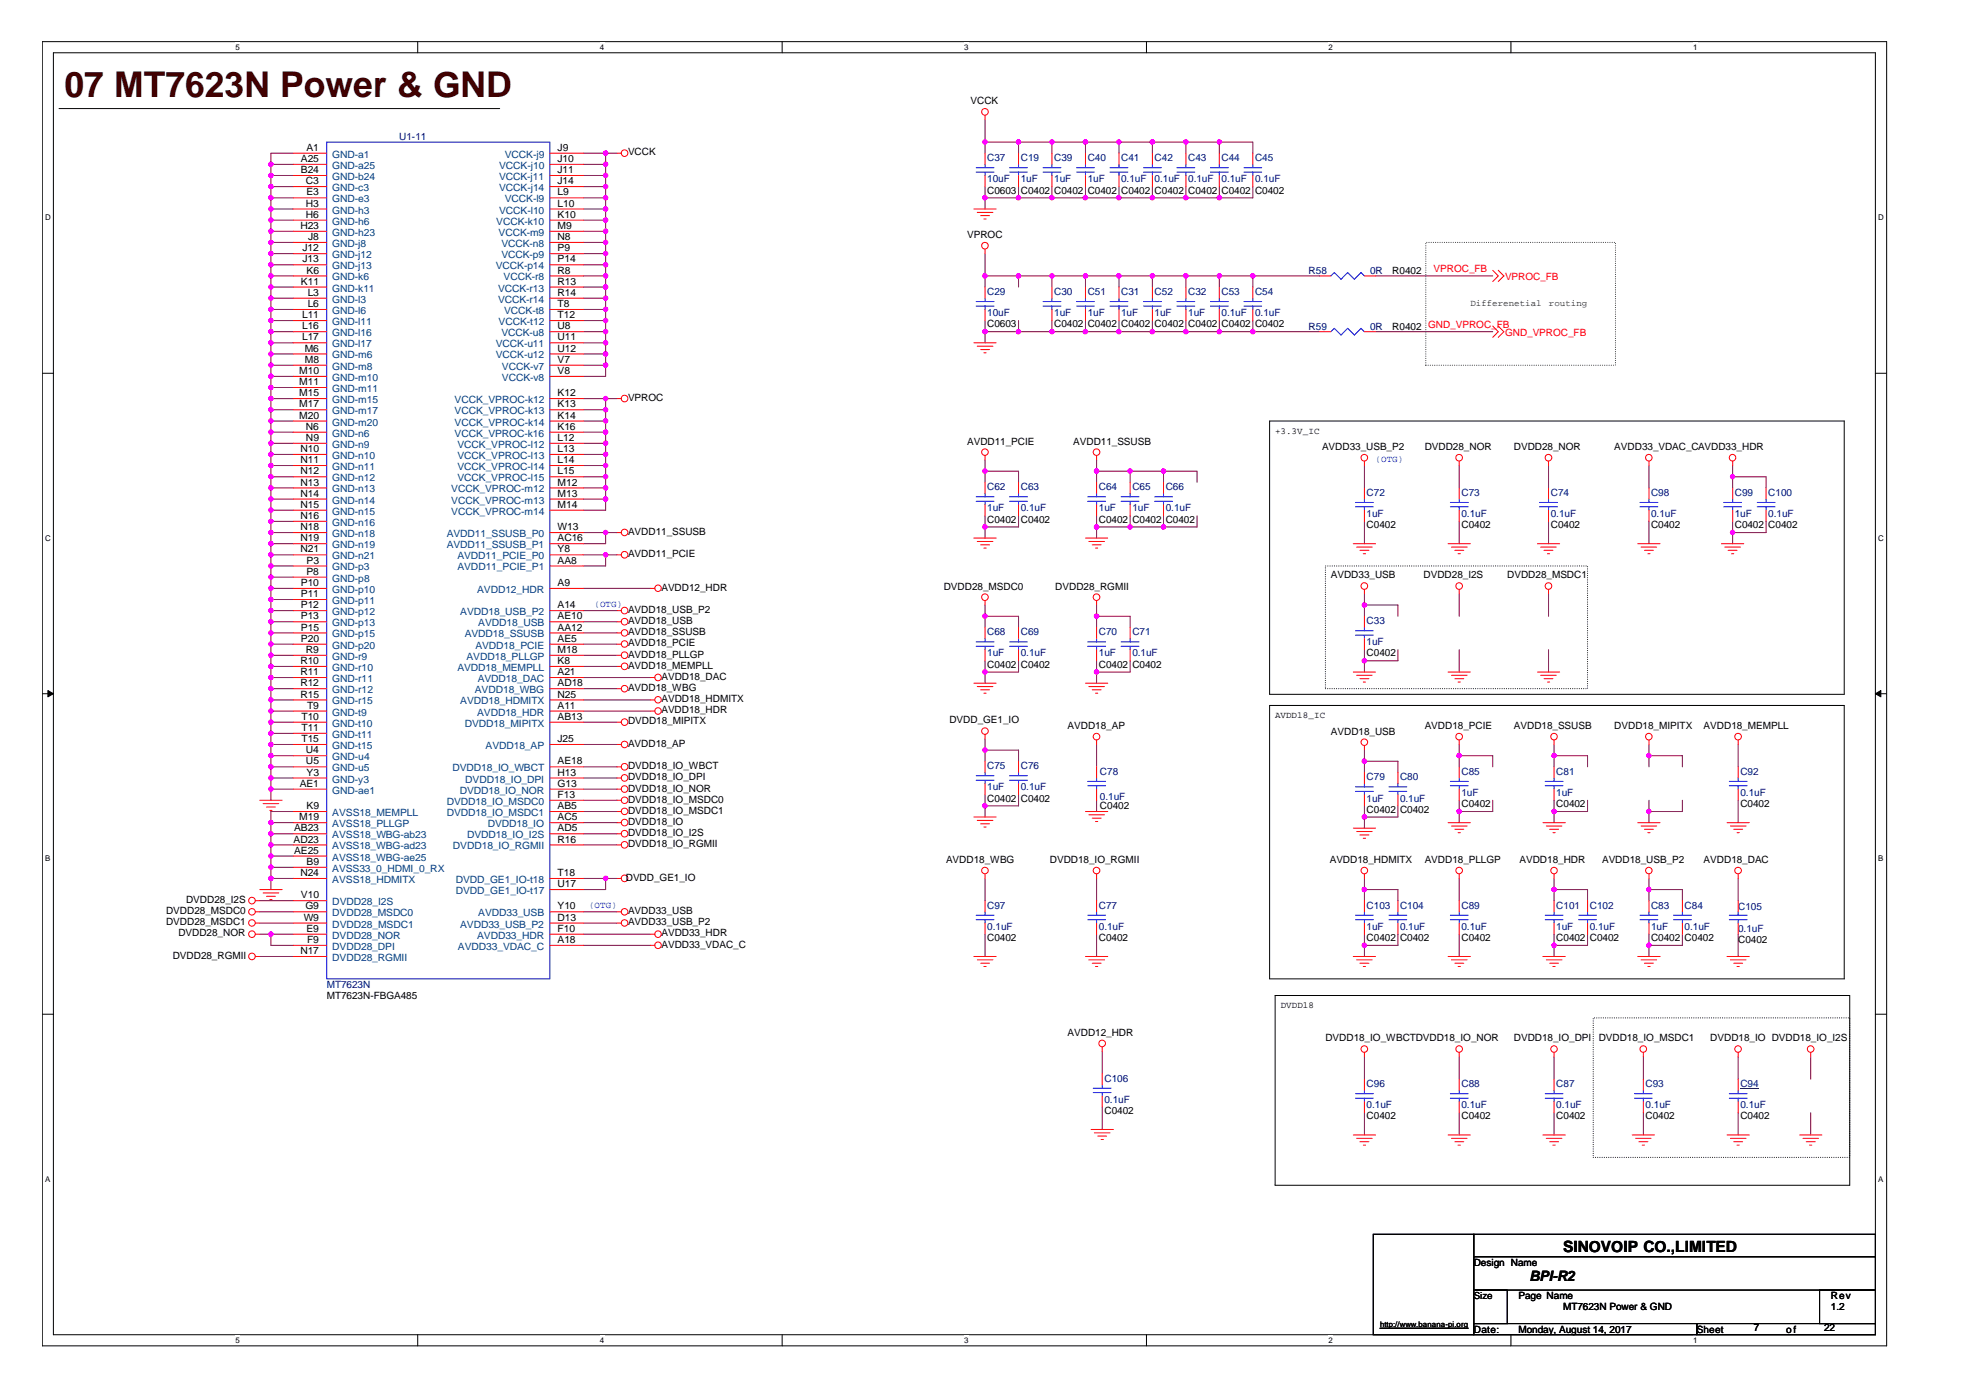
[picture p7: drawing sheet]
<svg xmlns="http://www.w3.org/2000/svg" width="297mm" height="210mm" viewBox="0 0 297 210" stroke-linecap="round" stroke-linejoin="round" font-family="sans-serif">
<defs><g id="words">
<text font-size="5.3" fill="#400000" x="9.7" y="14.6">07 MT7623N Power &amp; GND</text>
<text font-size="2.3" x="234.8" y="188.1">SINOVOIP CO.,LIMITED</text>
<text font-size="2.2" x="229.8" y="192.5">BPI-R2</text>
<g font-size="1.5">
<text x="145.8" y="15.7">VCCK</text>
<text x="46.1" y="22.7">A1</text>
<text x="83.8" y="22.7">J9</text>
<text x="94.4" y="23.4">VCCK</text>
<text x="45.2" y="26">B24</text>
<text x="45.2" y="24.3">A25</text>
<text x="46" y="27.7">C3</text>
<text x="46.1" y="29.4">E3</text>
<text x="83.8" y="24.3">J10</text>
<text x="83.8" y="27.7">J14</text>
<text x="83.8" y="29.4">L9</text>
<text x="83.8" y="26">J11</text>
<text x="148.3" y="29.1">C0603 C0402 C0402 C0402 C0402 C0402 C0402 C0402 C0402</text>
<text x="45.1" y="34.4">H23</text>
<text x="46" y="31">H3</text>
<text x="46" y="32.7">H6</text>
<text x="83.8" y="34.4">M9</text>
<text x="83.8" y="31">L10</text>
<text x="83.8" y="32.7">K10</text>
<text x="145.3" y="35.8">VPROC</text>
<text x="45.5" y="37.8">J12</text>
<text x="45.5" y="39.4">J13</text>
<text x="46.1" y="41.1">K6</text>
<text x="46.3" y="36.1">J8</text>
<text x="83.8" y="37.8">P9</text>
<text x="83.8" y="39.4">P14</text>
<text x="83.8" y="36.1">N8</text>
<text x="83.8" y="41.1">R8</text>
<text x="209.2" y="41.1">R0402</text>
<text x="45.2" y="42.8">K11</text>
<text x="45.4" y="47.8">L11</text>
<text x="46.2" y="44.4">L3</text>
<text x="46.2" y="46.1">L6</text>
<text x="83.8" y="44.4">R14</text>
<text x="83.8" y="42.8">R13</text>
<text x="83.8" y="46.1">T8</text>
<text x="83.8" y="47.8">T12</text>
<text x="45.4" y="49.5">L16</text>
<text x="45.4" y="51.2">L17</text>
<text x="45.8" y="52.8">M6</text>
<text x="83.8" y="49.5">U8</text>
<text x="83.8" y="51.2">U11</text>
<text x="83.8" y="52.8">U12</text>
<text x="148.3" y="49.2">C0603</text>
<text x="158.4" y="49.2">C0402 C0402 C0402 C0402 C0402 C0402 C0402</text>
<text x="209.2" y="49.5">R0402</text>
<text x="45" y="59.5">M15</text>
<text x="45" y="56.2">M10</text>
<text x="45" y="57.9">M11</text>
<text x="45.8" y="54.5">M8</text>
<text x="83.8" y="56.2">V8</text>
<text x="83.8" y="59.5">K12</text>
<text x="83.8" y="54.5">V7</text>
<text x="45" y="61.2">M17</text>
<text x="45" y="62.9">M20</text>
<text x="46" y="64.6">N6</text>
<text x="83.8" y="64.6">K16</text>
<text x="83.8" y="61.2">K13</text>
<text x="83.8" y="62.9">K14</text>
<text x="94.4" y="60.3">VPROC</text>
<text x="45.1" y="69.6">N11</text>
<text x="45.1" y="71.3">N12</text>
<text x="45.1" y="67.9">N10</text>
<text x="46" y="66.2">N9</text>
<text x="83.8" y="71.3">L15</text>
<text x="83.8" y="66.2">L12</text>
<text x="83.8" y="67.9">L13</text>
<text x="83.8" y="69.6">L14</text>
<text x="145.3" y="66.8">AVDD11_PCIE</text>
<text x="161.2" y="66.8">AVDD11_SSUSB</text>
<text x="198.6" y="67.6">AVDD33_USB_P2</text>
<text x="214.1" y="67.6">DVDD28_NOR</text>
<text x="227.5" y="67.6">DVDD28_NOR</text>
<text x="242.5" y="67.6">AVDD33_VDAC_CAVDD33_HDR</text>
<text x="45.1" y="73">N13</text>
<text x="45.1" y="74.6">N14</text>
<text x="45.1" y="76.3">N15</text>
<text x="45.1" y="78">N16</text>
<text x="83.8" y="73">M12</text>
<text x="83.8" y="74.6">M13</text>
<text x="83.8" y="76.3">M14</text>
<text x="45.1" y="79.7">N18</text>
<text x="45.1" y="81.3">N19</text>
<text x="45.1" y="83">N21</text>
<text x="83.8" y="79.7">W13</text>
<text x="83.8" y="81.3">AC16</text>
<text x="83.8" y="83">Y8</text>
<text x="94.4" y="83.7">AVDD11_PCIE</text>
<text x="94.4" y="80.4">AVDD11_SSUSB</text>
<text x="148.3" y="78.5">C0402 C0402</text>
<text x="165.1" y="78.5">C0402 C0402 C0402</text>
<text x="205.3" y="79.4">C0402</text>
<text x="219.6" y="79.4">C0402</text>
<text x="233" y="79.4">C0402</text>
<text x="248.1" y="79.4">C0402</text>
<text x="260.6" y="79.4">C0402 C0402</text>
<text x="45.2" y="88">P10</text>
<text x="45.2" y="89.7">P11</text>
<text x="46.1" y="84.7">P3</text>
<text x="46.1" y="86.4">P8</text>
<text x="83.8" y="88">A9</text>
<text x="83.8" y="84.7">AA8</text>
<text x="99.4" y="88.7">AVDD12_HDR</text>
<text x="141.8" y="88.6">DVDD28_MSDC0</text>
<text x="158.6" y="88.6">DVDD28_RGMII</text>
<text x="200" y="86.9">AVDD33_USB</text>
<text x="213.9" y="86.9">DVDD28_I2S</text>
<text x="226.5" y="86.9">DVDD28_MSDC1</text>
<text x="45.2" y="94.7">P15</text>
<text x="45.2" y="91.4">P12</text>
<text x="45.2" y="93.1">P13</text>
<text x="83.8" y="91.4">A14</text>
<text x="83.8" y="93.1">AE10</text>
<text x="83.8" y="94.7">AA12</text>
<text x="94.4" y="95.5">AVDD18_SSUSB</text>
<text x="94.4" y="93.8">AVDD18_USB</text>
<text x="94.4" y="92.1">AVDD18_USB_P2</text>
<text x="45.1" y="99.8">R10</text>
<text x="45.1" y="101.4">R11</text>
<text x="45.2" y="96.4">P20</text>
<text x="46" y="98.1">R9</text>
<text x="83.8" y="101.4">A21</text>
<text x="83.8" y="99.8">K8</text>
<text x="83.8" y="98.1">M18</text>
<text x="83.8" y="96.4">AE5</text>
<text x="94.4" y="98.8">AVDD18_PLLGP</text>
<text x="94.4" y="97.1">AVDD18_PCIE</text>
<text x="94.4" y="100.5">AVDD18_MEMPLL</text>
<text x="148.3" y="100.3">C0402 C0402</text>
<text x="165.1" y="100.3">C0402 C0402</text>
<text x="205.3" y="98.6">C0402</text>
<text x="45.1" y="104.8">R15</text>
<text x="45.1" y="103.1">R12</text>
<text x="46.1" y="106.5">T9</text>
<text x="83.8" y="106.5">A11</text>
<text x="83.8" y="104.8">N25</text>
<text x="83.8" y="103.1">AD18</text>
<text x="94.4" y="103.8">AVDD18_WBG</text>
<text x="99.4" y="102.2">AVDD18_DAC</text>
<text x="99.4" y="105.5">AVDD18_HDMITX</text>
<text x="99.4" y="107.2">AVDD18_HDR</text>
<text x="45.3" y="108.2">T10</text>
<text x="45.3" y="109.8">T11</text>
<text x="45.3" y="111.5">T15</text>
<text x="46" y="113.2">U4</text>
<text x="83.8" y="111.5">J25</text>
<text x="83.8" y="108.2">AB13</text>
<text x="94.4" y="108.9">DVDD18_MIPITX</text>
<text x="94.4" y="112.2">AVDD18_AP</text>
<text x="142.6" y="108.7">DVDD_GE1_IO</text>
<text x="160.4" y="109.5">AVDD18_AP</text>
<text x="200" y="110.4">AVDD18_USB</text>
<text x="214.1" y="109.5">AVDD18_PCIE</text>
<text x="227.5" y="109.5">AVDD18_SSUSB</text>
<text x="242.5" y="109.5">DVDD18_MIPITX</text>
<text x="256" y="109.5">AVDD18_MEMPLL</text>
<text x="45" y="118.2">AE1</text>
<text x="46" y="114.9">U5</text>
<text x="46.1" y="116.5">Y3</text>
<text x="83.8" y="119.9">F13</text>
<text x="83.8" y="116.5">H13</text>
<text x="83.8" y="114.9">AE18</text>
<text x="83.8" y="118.2">G13</text>
<text x="94.4" y="117.2">DVDD18_IO_DPI</text>
<text x="94.4" y="118.9">DVDD18_IO_NOR</text>
<text x="94.4" y="115.6">DVDD18_IO_WBCT</text>
<text x="44.2" y="124.9">AB23</text>
<text x="45" y="123.2">M19</text>
<text x="46.1" y="121.6">K9</text>
<text x="83.8" y="124.9">AD5</text>
<text x="83.8" y="121.6">AB5</text>
<text x="83.8" y="123.2">AC5</text>
<text x="94.4" y="122.3">DVDD18_IO_MSDC1</text>
<text x="94.4" y="123.9">DVDD18_IO</text>
<text x="94.4" y="125.6">DVDD18_IO_I2S</text>
<text x="94.4" y="120.6">DVDD18_IO_MSDC0</text>
<text x="148.3" y="120.4">C0402 C0402</text>
<text x="165.3" y="121.6">C0402</text>
<text x="205.3" y="122.1">C0402 C0402</text>
<text x="219.6" y="121.3">C0402</text>
<text x="233.8" y="121.3">C0402</text>
<text x="261.5" y="121.3">C0402</text>
<text x="44.1" y="126.6">AD23</text>
<text x="44.2" y="128.3">AE25</text>
<text x="45.1" y="131.6">N24</text>
<text x="46.1" y="130">B9</text>
<text x="83.8" y="126.6">R16</text>
<text x="83.8" y="131.6">T18</text>
<text x="94.4" y="127.3">DVDD18_IO_RGMII</text>
<text x="142.1" y="129.7">AVDD18_WBG</text>
<text x="157.7" y="129.7">DVDD18_IO_RGMII</text>
<text x="199.8" y="129.7">AVDD18_HDMITX</text>
<text x="214.1" y="129.7">AVDD18_PLLGP</text>
<text x="228.3" y="129.7">AVDD18_HDR</text>
<text x="240.7" y="129.7">AVDD18_USB_P2</text>
<text x="256" y="129.7">AVDD18_DAC</text>
<text x="25" y="137.4">DVDD28_MSDC0</text>
<text x="28" y="135.7">DVDD28_I2S</text>
<text x="45.2" y="135">V10</text>
<text x="45.9" y="136.6">G9</text>
<text x="83.8" y="136.6">Y10</text>
<text x="83.8" y="133.3">U17</text>
<text x="94" y="132.3">DVDD_GE1_IO</text>
<text x="94.4" y="137.4">AVDD33_USB</text>
<text x="25" y="139">DVDD28_MSDC1</text>
<text x="26.8" y="140.7">DVDD28_NOR</text>
<text x="45.1" y="143.4">N17</text>
<text x="45.6" y="138.3">W9</text>
<text x="46.1" y="140">E9</text>
<text x="46.1" y="141.7">F9</text>
<text x="83.8" y="141.7">A18</text>
<text x="83.8" y="140">F10</text>
<text x="83.8" y="138.3">D13</text>
<text x="94.4" y="139">AVDD33_USB_P2</text>
<text x="99.4" y="140.7">AVDD33_HDR</text>
<text x="99.4" y="142.4">AVDD33_VDAC_C</text>
<text x="148.3" y="141.4">C0402</text>
<text x="165.1" y="141.4">C0402</text>
<text x="205.3" y="141.4">C0402 C0402</text>
<text x="219.6" y="141.4">C0402</text>
<text x="233.8" y="141.4">C0402 C0402</text>
<text x="248.1" y="141.4">C0402 C0402</text>
<text x="261.2" y="141.7">C0402</text>
<text x="26" y="144.1">DVDD28_RGMII</text>
<text x="49.1" y="150.1">MT7623N-FBGA485</text>
<text x="160.4" y="155.6">AVDD12_HDR</text>
<text x="199.1" y="156.5">DVDD18_IO_WBCTDVDD18_IO_NOR</text>
<text x="227.5" y="156.5">DVDD18_IO_DPI</text>
<text x="240.2" y="156.5">DVDD18_IO_MSDC1</text>
<text x="257" y="156.5">DVDD18_IO DVDD18_IO_I2S</text>
<text x="165.9" y="167.4">C0402</text>
<text x="205.3" y="168.2">C0402</text>
<text x="219.6" y="168.2">C0402</text>
<text x="233.8" y="168.2">C0402</text>
<text x="247.2" y="168.2">C0402</text>
<text x="261.5" y="168.2">C0402</text>
<text x="221.4" y="190.2">Design Name</text>
<text x="221.4" y="195.1">Size</text>
<text x="228.1" y="195.2">Page Name</text>
<text x="234.8" y="196.9">MT7623N Power &amp; GND</text>
<text x="275.1" y="195.2">Rev</text>
<text x="275.1" y="196.9">1.2</text>
<text x="221.4" y="200.2">Date:</text>
<text x="228.1" y="200.2">Monday, August 14, 2017</text>
<text x="255" y="200.2">Sheet</text>
<text x="263.5" y="200.1">7</text>
<text x="268.4" y="200.2">of</text>
<text x="274.1" y="200.1">22</text>
</g>
<g font-size="1.5" fill="#004080">
<text x="49.9" y="23.7">GND-a1</text>
<text x="75.8" y="23.7">VCCK-j9</text>
<text x="49.9" y="27">GND-b24</text>
<text x="49.9" y="28.7">GND-c3</text>
<text x="49.9" y="25.4">GND-a25</text>
<text x="75" y="25.4">VCCK-j10</text>
<text x="75" y="28.7">VCCK-j14</text>
<text x="75" y="27">VCCK-j11</text>
<text x="49.9" y="32.1">GND-h3</text>
<text x="49.9" y="33.8">GND-h6</text>
<text x="49.9" y="35.4">GND-h23</text>
<text x="49.9" y="30.4">GND-e3</text>
<text x="74.6" y="33.8">VCCK-k10</text>
<text x="74.9" y="35.4">VCCK-m9</text>
<text x="75" y="32.1">VCCK-l10</text>
<text x="75.8" y="30.4">VCCK-l9</text>
<text x="49.9" y="37.1">GND-j8</text>
<text x="49.9" y="38.8">GND-j12</text>
<text x="49.9" y="40.5">GND-j13</text>
<text x="74.5" y="40.5">VCCK-p14</text>
<text x="75.3" y="38.8">VCCK-p9</text>
<text x="75.3" y="37.1">VCCK-n8</text>
<text x="49.9" y="45.5">GND-l3</text>
<text x="49.9" y="43.8">GND-k11</text>
<text x="49.9" y="47.2">GND-l6</text>
<text x="49.9" y="42.1">GND-k6</text>
<text x="74.8" y="45.5">VCCK-r14</text>
<text x="74.8" y="43.8">VCCK-r13</text>
<text x="75.7" y="42.1">VCCK-r8</text>
<text x="75.8" y="47.2">VCCK-t8</text>
<text x="49.9" y="50.5">GND-l16</text>
<text x="49.9" y="48.8">GND-l11</text>
<text x="49.9" y="52.2">GND-l17</text>
<text x="49.9" y="53.9">GND-m6</text>
<text x="74.5" y="52.2">VCCK-u11</text>
<text x="74.5" y="53.9">VCCK-u12</text>
<text x="74.9" y="48.8">VCCK-t12</text>
<text x="75.3" y="50.5">VCCK-u8</text>
<text x="49.9" y="55.6">GND-m8</text>
<text x="49.9" y="57.2">GND-m10</text>
<text x="49.9" y="58.9">GND-m11</text>
<text x="75.4" y="57.2">VCCK-v8</text>
<text x="75.4" y="55.6">VCCK-v7</text>
<text x="49.9" y="60.6">GND-m15</text>
<text x="49.9" y="62.2">GND-m17</text>
<text x="49.9" y="63.9">GND-m20</text>
<text x="49.9" y="65.6">GND-n6</text>
<text x="68.3" y="65.6">VCCK_VPROC-k16</text>
<text x="68.3" y="60.6">VCCK_VPROC-k12</text>
<text x="68.3" y="62.2">VCCK_VPROC-k13</text>
<text x="68.3" y="63.9">VCCK_VPROC-k14</text>
<text x="49.9" y="70.6">GND-n11</text>
<text x="49.9" y="67.3">GND-n9</text>
<text x="49.9" y="69">GND-n10</text>
<text x="68.7" y="67.3">VCCK_VPROC-l12</text>
<text x="68.7" y="69">VCCK_VPROC-l13</text>
<text x="68.7" y="70.6">VCCK_VPROC-l14</text>
<text x="49.9" y="72.3">GND-n12</text>
<text x="49.9" y="74">GND-n13</text>
<text x="49.9" y="75.7">GND-n14</text>
<text x="49.9" y="77.3">GND-n15</text>
<text x="67.8" y="74">VCCK_VPROC-m12</text>
<text x="67.8" y="75.7">VCCK_VPROC-m13</text>
<text x="67.8" y="77.3">VCCK_VPROC-m14</text>
<text x="68.7" y="72.3">VCCK_VPROC-l15</text>
<text x="49.9" y="79">GND-n16</text>
<text x="49.9" y="80.7">GND-n18</text>
<text x="49.9" y="82.4">GND-n19</text>
<text x="67.1" y="80.7">AVDD11_SSUSB_P0</text>
<text x="67.1" y="82.4">AVDD11_SSUSB_P1</text>
<text x="49.9" y="85.7">GND-p3</text>
<text x="49.9" y="84">GND-n21</text>
<text x="49.9" y="87.4">GND-p8</text>
<text x="49.9" y="89.1">GND-p10</text>
<text x="68.7" y="85.7">AVDD11_PCIE_P1</text>
<text x="68.7" y="84">AVDD11_PCIE_P0</text>
<text x="71.7" y="89.1">AVDD12_HDR</text>
<text x="49.9" y="95.8">GND-p15</text>
<text x="49.9" y="90.8">GND-p11</text>
<text x="49.9" y="92.4">GND-p12</text>
<text x="49.9" y="94.1">GND-p13</text>
<text x="69.2" y="92.4">AVDD18_USB_P2</text>
<text x="69.8" y="95.8">AVDD18_SSUSB</text>
<text x="71.9" y="94.1">AVDD18_USB</text>
<text x="49.9" y="97.5">GND-p20</text>
<text x="49.9" y="99.1">GND-r9</text>
<text x="49.9" y="100.8">GND-r10</text>
<text x="68.7" y="100.8">AVDD18_MEMPLL</text>
<text x="70.1" y="99.1">AVDD18_PLLGP</text>
<text x="71.4" y="97.5">AVDD18_PCIE</text>
<text x="49.9" y="105.8">GND-r15</text>
<text x="49.9" y="102.5">GND-r11</text>
<text x="49.9" y="104.2">GND-r12</text>
<text x="49.9" y="107.5">GND-t9</text>
<text x="69.2" y="105.8">AVDD18_HDMITX</text>
<text x="71.4" y="104.2">AVDD18_WBG</text>
<text x="71.7" y="107.5">AVDD18_HDR</text>
<text x="71.8" y="102.5">AVDD18_DAC</text>
<text x="49.9" y="109.2">GND-t10</text>
<text x="49.9" y="110.9">GND-t11</text>
<text x="49.9" y="112.5">GND-t15</text>
<text x="69.8" y="109.2">DVDD18_MIPITX</text>
<text x="73" y="112.5">AVDD18_AP</text>
<text x="49.9" y="115.9">GND-u5</text>
<text x="49.9" y="117.6">GND-y3</text>
<text x="49.9" y="114.2">GND-u4</text>
<text x="49.9" y="119.2">GND-ae1</text>
<text x="68" y="115.9">DVDD18_IO_WBCT</text>
<text x="69.1" y="119.2">DVDD18_IO_NOR</text>
<text x="69.9" y="117.6">DVDD18_IO_DPI</text>
<text x="49.9" y="124.3">AVSS18_PLLGP</text>
<text x="49.9" y="122.6">AVSS18_MEMPLL</text>
<text x="49.9" y="126">AVSS18_WBG-ab23</text>
<text x="67.1" y="120.9">DVDD18_IO_MSDC0</text>
<text x="67.1" y="122.6">DVDD18_IO_MSDC1</text>
<text x="70.2" y="126">DVDD18_IO_I2S</text>
<text x="73.3" y="124.3">DVDD18_IO</text>
<text x="49.9" y="127.6">AVSS18_WBG-ad23</text>
<text x="49.9" y="129.3">AVSS18_WBG-ae25</text>
<text x="49.9" y="131">AVSS33_0_HDMI_0_RX</text>
<text x="68.1" y="127.6">DVDD18_IO_RGMII</text>
<text x="49.9" y="137.7">DVDD28_MSDC0</text>
<text x="49.9" y="136">DVDD28_I2S</text>
<text x="49.9" y="132.7">AVSS18_HDMITX</text>
<text x="68.5" y="132.7">DVDD_GE1_IO-t18</text>
<text x="68.5" y="134.3">DVDD_GE1_IO-t17</text>
<text x="71.9" y="137.7">AVDD33_USB</text>
<text x="49.9" y="139.4">DVDD28_MSDC1</text>
<text x="49.9" y="142.7">DVDD28_DPI</text>
<text x="49.9" y="141">DVDD28_NOR</text>
<text x="68.8" y="142.7">AVDD33_VDAC_C</text>
<text x="69.2" y="139.4">AVDD33_USB_P2</text>
<text x="71.7" y="141">AVDD33_HDR</text>
<text x="49.9" y="144.4">DVDD28_RGMII</text>
</g>
<g font-size="1.5" fill="#000080">
<text x="60" y="21">U1-11</text>
<text x="148.3" y="24.2">C37</text>
<text x="148.3" y="27.4">10uF</text>
<text x="153.4" y="24.2">C19</text>
<text x="153.4" y="27.4">1uF</text>
<text x="158.4" y="24.2">C39</text>
<text x="158.4" y="27.4">1uF</text>
<text x="163.4" y="24.2">C40</text>
<text x="163.4" y="27.4">1uF</text>
<text x="168.4" y="24.2">C41</text>
<text x="168.4" y="27.4">0.1uF</text>
<text x="173.5" y="24.2">C42</text>
<text x="173.5" y="27.4">0.1uF</text>
<text x="178.5" y="24.2">C43</text>
<text x="178.5" y="27.4">0.1uF</text>
<text x="183.5" y="24.2">C44</text>
<text x="183.5" y="27.4">0.1uF</text>
<text x="188.6" y="24.2">C45</text>
<text x="188.6" y="27.4">0.1uF</text>
<text x="196.6" y="41.1">R58</text>
<text x="205.8" y="41.1">0R</text>
<text x="148.3" y="44.3">C29</text>
<text x="148.3" y="47.5">10uF</text>
<text x="158.4" y="44.3">C30</text>
<text x="158.4" y="47.5">1uF</text>
<text x="163.4" y="44.3">C51</text>
<text x="163.4" y="47.5">1uF</text>
<text x="168.4" y="44.3">C31</text>
<text x="168.4" y="47.5">1uF</text>
<text x="173.5" y="44.3">C52</text>
<text x="173.5" y="47.5">1uF</text>
<text x="178.5" y="44.3">C32</text>
<text x="178.5" y="47.5">1uF</text>
<text x="183.5" y="44.3">C53</text>
<text x="183.5" y="47.5">0.1uF</text>
<text x="188.6" y="44.3">C54</text>
<text x="188.6" y="47.5">0.1uF</text>
<text x="196.6" y="49.5">R59</text>
<text x="205.8" y="49.5">0R</text>
<text x="148.3" y="73.7">C62</text>
<text x="148.3" y="76.8">1uF</text>
<text x="153.4" y="73.7">C63</text>
<text x="153.4" y="76.8">0.1uF</text>
<text x="165.1" y="73.7">C64</text>
<text x="165.1" y="76.8">1uF</text>
<text x="170.1" y="73.7">C65</text>
<text x="170.1" y="76.8">1uF</text>
<text x="175.2" y="73.7">C66</text>
<text x="175.2" y="76.8">0.1uF</text>
<text x="205.3" y="74.5">C72</text>
<text x="205.3" y="77.7">1uF</text>
<text x="219.6" y="74.5">C73</text>
<text x="219.6" y="77.7">0.1uF</text>
<text x="233" y="74.5">C74</text>
<text x="233" y="77.7">0.1uF</text>
<text x="248.1" y="74.5">C98</text>
<text x="248.1" y="77.7">0.1uF</text>
<text x="260.6" y="74.5">C99</text>
<text x="260.6" y="77.7">1uF</text>
<text x="265.7" y="74.5">C100</text>
<text x="265.7" y="77.7">0.1uF</text>
<text x="148.3" y="95.5">C68</text>
<text x="153.4" y="95.5">C69</text>
<text x="165.1" y="95.5">C70</text>
<text x="170.1" y="95.5">C71</text>
<text x="205.3" y="93.8">C33</text>
<text x="148.3" y="98.6">1uF</text>
<text x="153.4" y="98.6">0.1uF</text>
<text x="165.1" y="98.6">1uF</text>
<text x="170.1" y="98.6">0.1uF</text>
<text x="205.3" y="97">1uF</text>
<text x="148.3" y="115.6">C75</text>
<text x="148.3" y="118.8">1uF</text>
<text x="153.4" y="115.6">C76</text>
<text x="153.4" y="118.8">0.1uF</text>
<text x="165.3" y="116.4">C78</text>
<text x="205.3" y="117.2">C79</text>
<text x="210.4" y="117.2">C80</text>
<text x="219.6" y="116.4">C85</text>
<text x="219.6" y="119.6">1uF</text>
<text x="233.8" y="116.4">C81</text>
<text x="233.8" y="119.6">1uF</text>
<text x="261.5" y="116.4">C92</text>
<text x="261.5" y="119.6">0.1uF</text>
<text x="165.3" y="120.3">0.1uF</text>
<text x="205.3" y="120.4">1uF</text>
<text x="210.4" y="120.4">0.1uF</text>
<text x="148.3" y="136.5">C97</text>
<text x="165.1" y="136.5">C77</text>
<text x="205.3" y="136.5">C103</text>
<text x="210.4" y="136.5">C104</text>
<text x="219.6" y="136.5">C89</text>
<text x="233.8" y="136.5">C101</text>
<text x="238.9" y="136.5">C102</text>
<text x="248.1" y="136.5">C83</text>
<text x="253.1" y="136.5">C84</text>
<text x="261.2" y="136.7">C105</text>
<text x="148.3" y="139.7">0.1uF</text>
<text x="165.1" y="139.7">0.1uF</text>
<text x="205.3" y="139.7">1uF</text>
<text x="210.4" y="139.7">0.1uF</text>
<text x="219.6" y="139.7">0.1uF</text>
<text x="233.8" y="139.7">1uF</text>
<text x="238.9" y="139.7">0.1uF</text>
<text x="248.1" y="139.7">1uF</text>
<text x="253.1" y="139.7">0.1uF</text>
<text x="261.2" y="140.1">0.1uF</text>
<text x="49.1" y="148.4">MT7623N</text>
<text x="165.9" y="162.5">C106</text>
<text x="165.9" y="165.7">0.1uF</text>
<text x="205.3" y="163.3">C96</text>
<text x="205.3" y="166.5">0.1uF</text>
<text x="219.6" y="163.3">C88</text>
<text x="219.6" y="166.5">0.1uF</text>
<text x="233.8" y="163.3">C87</text>
<text x="233.8" y="166.5">0.1uF</text>
<text x="247.2" y="163.3">C93</text>
<text x="247.2" y="166.5">0.1uF</text>
<text x="261.5" y="163.3">C94</text>
<text x="261.5" y="166.5">0.1uF</text>
</g>
<g font-size="1.5" fill="#f00">
<text x="215.4" y="40.9">VPROC_FB</text>
<text x="226.1" y="42.1">VPROC_FB</text>
<text x="214.6" y="49.3">GND_VPROC_FB</text>
<text x="226.1" y="50.5">GND_VPROC_FB</text>
</g>
<g font-size="1.4" fill="#008000">
<text x="220.9" y="45.9">Differenetial</text>
<text x="232.7" y="45.9">routing</text>
</g>
<g font-size="1.4">
<text x="191.6" y="65.2">+3.3V_IC</text>
<text x="191.6" y="107.9">AVDD18_IC</text>
<text x="192.4" y="151.5">DVDD18</text>
</g>
<g font-size="1.4" fill="#00f">
<text x="206.7" y="69.4">(OTG)</text>
<text x="89.3" y="91.2">(OTG)</text>
<text x="88.5" y="136.4">(OTG)</text>
</g>
<g font-size="1.2">
<text x="35.4" y="7.5">5</text>
<text x="90.1" y="7.5">4</text>
<text x="144.9" y="7.5">3</text>
<text x="199.6" y="7.5">2</text>
<text x="254.4" y="7.5">1</text>
<text x="6.8" y="33.1">D</text>
<text x="282.2" y="33.1">D</text>
<text x="6.8" y="81.2">C</text>
<text x="282.2" y="81.2">C</text>
<text x="6.8" y="129.4">B</text>
<text x="282.2" y="129.4">B</text>
<text x="6.8" y="177.5">A</text>
<text x="282.2" y="177.5">A</text>
<text x="35.4" y="201.8">5</text>
<text x="90.1" y="201.8">4</text>
<text x="144.9" y="201.8">3</text>
<text x="199.6" y="201.8">2</text>
<text x="207.3" y="199.4">http://www.banana-pi.org</text>
<text x="254.4" y="201.8">1</text>
</g>
</g></defs>
<path d="M6.3 6.3h277.2v195.9h-277.2zM8 7.9h273.8v192.6h-273.8z" fill="none" stroke="#000" stroke-width=".15"/>
<g fill="#fff">
<path d="M35.4 6.4h.6v1.4h-.6z"/>
<path d="M35.4 200.7h.6v1.4h-.6z"/>
</g>
<path d="M62.8 6.3v1.6M62.8 200.5v1.7" fill="none" stroke="#000" stroke-width=".15"/>
<g fill="#fff">
<path d="M90.1 6.4h.7v1.4h-.7z"/>
<path d="M90.1 200.7h.7v1.4h-.7z"/>
</g>
<path d="M117.5 6.3v1.6M117.5 200.5v1.7" fill="none" stroke="#000" stroke-width=".15"/>
<g fill="#fff">
<path d="M144.9 6.4h.6v1.4h-.6z"/>
<path d="M144.9 200.7h.6v1.4h-.6z"/>
</g>
<path d="M172.3 6.3v1.6M172.3 200.5v1.7" fill="none" stroke="#000" stroke-width=".15"/>
<g fill="#fff">
<path d="M199.6 6.4h.7v1.4h-.7z"/>
<path d="M199.6 200.7h.7v1.4h-.7z"/>
</g>
<path d="M227 6.3v1.6M227 200.5v1.7" fill="none" stroke="#000" stroke-width=".15"/>
<g fill="#fff">
<path d="M254.4 6.4h.6v1.4h-.6z"/>
<path d="M254.4 200.7h.6v1.4h-.6z"/>
<path d="M6.8 32h.8v1.4h-.8z"/>
<path d="M282.2 32h.8v1.4h-.8z"/>
<path d="M6.8 80.1h.8v1.4h-.8z"/>
<path d="M282.2 80.1h.8v1.4h-.8z"/>
</g>
<path d="M6.3 56.1h1.7M281.8 56.1h1.6" fill="none" stroke="#000" stroke-width=".15"/>
<g fill="#fff">
<path d="M6.8 128.3h.8v1.4h-.8z"/>
<path d="M282.2 128.3h.8v1.4h-.8z"/>
</g>
<path d="M6.3 104.2h1.7M281.8 104.2h1.6" fill="none" stroke="#000" stroke-width=".15"/>
<g fill="#000" stroke="#000" stroke-width=".15">
<path d="M7.2 103.8l.8 .4-.8 .5z" fill-rule="evenodd"/>
<path d="M281.8 104.2l.8-.4v.9z" fill-rule="evenodd"/>
</g>
<g fill="#fff">
<path d="M6.8 176.4h.8v1.4h-.8z"/>
<path d="M282.2 176.4h.8v1.4h-.8z"/>
</g>
<g fill="none" stroke="#000" stroke-width=".15">
<path d="M8.9 16.3h66.2M190.8 63.3h86.3v41h-86.3zM190.8 106h86.3v41.1h-86.3zM6.3 152.4h1.7M191.6 149.6h86.3v28.5h-86.3zM281.8 152.4h1.6M206.3 185.5h15.1v15h-15.1zM221.4 185.5h60.4v3.3h-60.4zM221.4 188.8h60.4v5h-60.4zM221.4 193.8h5.1v5.1h-5.1zM221.4 198.9h33.6v1.6h-33.6zM255 198.9h26.8v1.6h-26.8z"/>
<path d="M273.4 193.8h8.4v5.1h-8.4z"/>
</g>
<path d="M214.2 36.4h28.5v18.5h-28.5z" fill="none" stroke="#008000" stroke-width=".15" stroke-dasharray="0 .3"/>
<path d="M199.1 85h39.4v18.5h-39.4zM239.4 152.9h38.5v21h-38.5z" fill="none" stroke="#000" stroke-width=".15" stroke-dasharray="0 .3"/>
<g fill="none" stroke="#800040" stroke-width=".15">
<path d="M148 18v5M40.7 29.7h3.4M40.7 24.7h3.4M40.7 26.4h3.4M40.7 28h3.4M40.7 31.4h3.4M40.7 33.1h3.4M40.7 34.7h3.4M40.7 36.4h3.4M40.7 38.1h3.4M40.7 39.8h3.4M44.1 23h-3.4v97.2"/>
<path d="M87.7 29.7h3.3M87.7 24.7h3.3M87.7 26.4h3.3M87.7 28h3.3M87.7 31.4h3.3M87.7 33.1h3.3M87.7 34.7h3.3M87.7 36.4h3.3M87.7 38.1h3.3M87.7 39.8h3.3M87.7 23h5M91 23v33.6h-3.3"/>
<path d="M148 28v3.4M148 38.1v5M148 21.4h40.2v1.6M153 21.4v1.6M153 28v1.7M158.1 21.4v1.6M158.1 28v1.7M163.1 21.4v1.6M163.1 28v1.7M168.1 21.4v1.6M168.1 28v1.7M173.1 21.4v1.6"/>
<path d="M173.1 28v1.7M178.2 21.4v1.6M178.2 28v1.7M183.2 21.4v1.6M183.2 28v1.7M188.2 28v1.7h-40.2M40.7 41.5h3.4M40.7 43.1h3.4M40.7 46.5h3.4M40.7 44.8h3.4M40.7 48.2h3.4M40.7 49.8h3.4"/>
<path d="M40.7 51.5h3.4M40.7 54.9h3.4M40.7 53.2h3.4M40.7 56.6h3.4M40.7 58.2h3.4M40.7 59.9h3.4M87.7 41.5h3.3M87.7 43.1h3.3M87.7 46.5h3.3M87.7 44.8h3.3M87.7 48.2h3.3M87.7 49.8h3.3"/>
<path d="M87.7 51.5h3.3M87.7 54.9h3.3M87.7 53.2h3.3M87.7 59.9h5M91 59.9v16.8h-3.3M148 48.2v3.3M148 41.5h50.3M148 49.8h50.3M153 41.5v1.6M153 48.2v1.6M158.1 41.5v1.6M158.1 48.2v1.6"/>
<path d="M163.1 41.5v1.6M163.1 48.2v1.6M168.1 41.5v1.6M168.1 48.2v1.6M173.1 41.5v1.6M173.1 48.2v1.6M178.2 41.5v1.6M178.2 48.2v1.6M183.2 41.5v1.6M183.2 48.2v1.6M188.2 41.5v1.6M188.2 48.2v1.6"/>
<path d="M206.7 41.5h17.6M206.7 49.8h17.6M40.7 61.6h3.4M40.7 63.3h3.4M40.7 64.9h3.4M40.7 66.6h3.4M40.7 68.3h3.4M40.7 69.9h3.4M40.7 71.6h3.4M40.7 73.3h3.4M40.7 75h3.4M40.7 76.7h3.4"/>
<path d="M40.7 78.3h3.4M87.7 61.6h3.3M87.7 63.3h3.3M87.7 64.9h3.3M87.7 66.6h3.3M87.7 68.3h3.3M87.7 69.9h3.3M87.7 71.6h3.3M87.7 73.3h3.3M87.7 75h3.3M148 69.1v3.4M148 77.5v3.3"/>
<path d="M148 70.8h5v1.7M153 77.5v1.7h-5M164.8 69.1v3.4M164.8 77.5v3.3M164.8 70.8h15.1v1.7M169.8 70.8v1.7M169.8 77.5v1.7M174.8 70.8v1.7M174.8 77.5v1.7M179.9 77.5v1.7h-15.1M205 69.9v3.4M205 78.3v3.4"/>
<path d="M219.2 69.9v3.4M219.2 78.3v3.4M232.7 69.9v3.4M232.7 78.3v3.4M247.8 69.9v3.4M247.8 78.3v3.4M260.3 71.6h5v1.7M260.3 69.9v3.4M260.3 78.3v3.4M265.3 78.3v1.7h-5M40.7 80h3.4M40.7 81.7h3.4"/>
<path d="M40.7 83.4h3.4M40.7 85h3.4M40.7 86.7h3.4M40.7 88.4h3.4M40.7 90.1h3.4M40.7 91.8h3.4M40.7 93.4h3.4M40.7 95.1h3.4M40.7 96.8h3.4M40.7 98.5h3.4M87.7 80h5M87.7 83.4h5"/>
<path d="M87.7 88.4h10M87.7 91.8h5M87.7 93.4h5M87.7 95.1h5M87.7 96.8h5M87.7 98.5h5M91 80v1.7h-3.3M91 83.4v1.6h-3.3M148 90.9v3.4M148 99.3v3.4M148 92.6h5v1.7M153 99.3v1.7h-5"/>
<path d="M164.8 90.9v3.4M164.8 99.3v3.4M164.8 92.6h5v1.7M169.8 99.3v1.7h-5M205 89.2v3.4M205 97.6v3.4M205 90.9h5v1.7M210 97.6v1.7h-5M219.2 89.2v3.4M219.2 97.6v3.4M232.7 89.2v3.4M232.7 97.6v3.4"/>
<path d="M40.7 100.1h3.4M40.7 103.5h3.4M40.7 105.2h3.4M40.7 106.8h3.4M40.7 101.8h3.4M40.7 108.5h3.4M40.7 110.2h3.4M40.7 111.9h3.4M40.7 113.6h3.4M40.7 115.2h3.4M40.7 116.9h3.4M40.7 118.6h3.4"/>
<path d="M87.7 100.1h5M87.7 103.5h5M87.7 105.2h10M87.7 106.8h10M87.7 101.8h10M87.7 108.5h5M87.7 111.9h5M87.7 115.2h5M87.7 116.9h5M87.7 118.6h5M148 111v3.4M148 119.4v3.4"/>
<path d="M148 112.7h5v1.7M153 119.4v1.7h-5M164.8 111.9v3.3M205 112.7v3.3M205 114.4h5v1.6M219.2 113.6h5.1v1.6M219.2 111.9v3.3M233.5 113.6h5v1.6M233.5 111.9v3.3M247.8 113.6h5v1.6M247.8 111.9v3.3M261.2 111.9v3.3"/>
<path d="M39 137h5.1M39 138.7h5.1M39 135.3h5.1M40.7 125.3h3.4M40.7 130.3h3.4M40.7 132h3.4M40.7 127h3.4M40.7 123.6h3.4M40.7 128.6h3.4M44.1 121.9h-3.4v11.8M87.7 125.3h5M87.7 132h5"/>
<path d="M87.7 121.9h5M87.7 127h5M87.7 123.6h5M87.7 137h5M87.7 138.7h5M87.7 120.2h5M91 132v1.7h-3.3M148 132v3.3M164.8 120.2v1.7M164.8 132v3.3M205 133.7h5v1.6M205 121.1v3.3"/>
<path d="M205 132v3.3M210 121.1v1.7h-5M219.2 120.2v3.4M219.2 132v3.3M224.3 120.2v1.7h-5.1M233.5 133.7h5v1.6M233.5 120.2v3.4M233.5 132v3.3M238.5 120.2v1.7h-5M247.8 133.7h5v1.6M247.8 120.2v3.4M247.8 132v3.3"/>
<path d="M252.8 120.2v1.7h-5M261.2 120.2v3.4M261.2 132v3.3M39 140.4h5.1M39 143.7h5.1M40.7 140.4v1.6h3.4M87.7 140.4h10M87.7 142h10M148 140.4v3.3M164.8 140.4v3.3M165.6 158v3.3M205 140.4v3.3"/>
<path d="M205 158.8v3.4M210 140.4v1.6h-5M219.2 140.4v3.3M219.2 158.8v3.4M233.5 140.4v3.3M233.5 158.8v3.4M238.5 140.4v1.6h-5M246.9 158.8v3.4M247.8 140.4v3.3M252.8 140.4v1.6h-5M261.2 140.4v3.3M261.2 158.8v3.4"/>
<path d="M272.1 158.8v3.4M165.6 166.3v3.4M205 167.2v3.3M219.2 167.2v3.3M233.5 167.2v3.3M246.9 167.2v3.3M261.2 167.2v3.3M272.1 167.2v3.3"/>
</g>
<g fill="#f0f" stroke="#f0f" stroke-width=".15">
<circle cx="188.2" cy="41.4" r=".33"/>
<circle cx="168.1" cy="21.3" r=".32"/>
<circle cx="163.1" cy="21.3" r=".33"/>
<circle cx="168.1" cy="29.7" r=".32"/>
<circle cx="163.1" cy="29.7" r=".33"/>
<circle cx="158" cy="29.7" r=".32"/>
<circle cx="173.1" cy="21.3" r=".33"/>
<circle cx="148" cy="21.3" r=".33"/>
<circle cx="153" cy="29.7" r=".33"/>
<circle cx="148" cy="29.7" r=".33"/>
<circle cx="153" cy="21.3" r=".33"/>
<circle cx="158" cy="21.3" r=".32"/>
<circle cx="40.7" cy="24.7" r=".32"/>
<circle cx="40.7" cy="26.4" r=".32"/>
<circle cx="40.7" cy="28" r=".32"/>
<circle cx="40.7" cy="29.7" r=".32"/>
<circle cx="40.7" cy="31.4" r=".32"/>
<circle cx="40.7" cy="33.1" r=".32"/>
<circle cx="40.7" cy="34.7" r=".32"/>
<circle cx="40.7" cy="36.4" r=".32"/>
<circle cx="40.7" cy="38.1" r=".32"/>
<circle cx="40.7" cy="39.8" r=".32"/>
<circle cx="40.7" cy="41.4" r=".32"/>
<circle cx="40.7" cy="43.1" r=".32"/>
<circle cx="40.7" cy="46.5" r=".32"/>
<circle cx="40.7" cy="44.8" r=".32"/>
<circle cx="40.7" cy="48.2" r=".32"/>
<circle cx="40.7" cy="49.8" r=".32"/>
<circle cx="40.7" cy="51.5" r=".32"/>
<circle cx="40.7" cy="54.9" r=".32"/>
<circle cx="40.7" cy="53.2" r=".32"/>
<circle cx="40.7" cy="58.2" r=".32"/>
<circle cx="40.7" cy="56.5" r=".32"/>
<circle cx="40.7" cy="61.6" r=".32"/>
<circle cx="40.7" cy="59.9" r=".32"/>
<circle cx="40.7" cy="63.2" r=".32"/>
<circle cx="40.7" cy="64.9" r=".32"/>
<circle cx="40.7" cy="66.6" r=".32"/>
<circle cx="40.7" cy="68.3" r=".32"/>
<circle cx="40.7" cy="69.9" r=".32"/>
<circle cx="40.7" cy="71.6" r=".32"/>
<circle cx="40.7" cy="73.3" r=".32"/>
<circle cx="173.1" cy="29.7" r=".33"/>
<circle cx="40.7" cy="75" r=".32"/>
<circle cx="40.7" cy="76.6" r=".32"/>
<circle cx="40.7" cy="78.3" r=".32"/>
<circle cx="40.7" cy="80" r=".32"/>
<circle cx="40.7" cy="81.7" r=".32"/>
<circle cx="40.7" cy="83.4" r=".32"/>
<circle cx="40.7" cy="85" r=".32"/>
<circle cx="40.7" cy="86.7" r=".32"/>
<circle cx="40.7" cy="88.4" r=".32"/>
<circle cx="40.7" cy="90.1" r=".32"/>
<circle cx="40.7" cy="91.7" r=".32"/>
<circle cx="40.7" cy="93.4" r=".32"/>
<circle cx="40.7" cy="95.1" r=".32"/>
<circle cx="40.7" cy="96.8" r=".32"/>
<circle cx="40.7" cy="98.4" r=".32"/>
<circle cx="40.7" cy="100.1" r=".32"/>
<circle cx="40.7" cy="103.5" r=".32"/>
<circle cx="40.7" cy="106.8" r=".32"/>
<circle cx="40.7" cy="105.1" r=".32"/>
<circle cx="40.7" cy="101.8" r=".32"/>
<circle cx="40.7" cy="108.5" r=".32"/>
<circle cx="91" cy="54.9" r=".32"/>
<circle cx="40.7" cy="110.2" r=".32"/>
<circle cx="40.7" cy="111.9" r=".32"/>
<circle cx="183.2" cy="21.3" r=".32"/>
<circle cx="178.2" cy="21.3" r=".33"/>
<circle cx="183.2" cy="29.7" r=".32"/>
<circle cx="178.2" cy="29.7" r=".33"/>
<circle cx="91" cy="59.9" r=".32"/>
<circle cx="91" cy="64.9" r=".32"/>
<circle cx="91" cy="66.6" r=".32"/>
<circle cx="91" cy="63.2" r=".32"/>
<circle cx="91" cy="69.9" r=".32"/>
<circle cx="91" cy="68.3" r=".32"/>
<circle cx="91" cy="71.6" r=".32"/>
<circle cx="91" cy="75" r=".32"/>
<circle cx="91" cy="53.2" r=".32"/>
<circle cx="91" cy="51.5" r=".32"/>
<circle cx="91" cy="41.4" r=".32"/>
<circle cx="91" cy="49.8" r=".32"/>
<circle cx="91" cy="48.2" r=".32"/>
<circle cx="91" cy="36.4" r=".32"/>
<circle cx="91" cy="44.8" r=".32"/>
<circle cx="91" cy="43.1" r=".32"/>
<circle cx="91" cy="39.8" r=".32"/>
<circle cx="91" cy="46.5" r=".32"/>
<circle cx="91" cy="24.7" r=".32"/>
<circle cx="91" cy="26.4" r=".32"/>
<circle cx="91" cy="28" r=".32"/>
<circle cx="91" cy="23" r=".32"/>
<circle cx="91" cy="29.7" r=".32"/>
<circle cx="91" cy="33.1" r=".32"/>
<circle cx="91" cy="31.4" r=".32"/>
<circle cx="91" cy="34.7" r=".32"/>
<circle cx="91" cy="38.1" r=".32"/>
<circle cx="91" cy="80" r=".32"/>
<circle cx="91" cy="83.4" r=".32"/>
<circle cx="40.7" cy="113.5" r=".32"/>
<circle cx="40.7" cy="115.2" r=".32"/>
<circle cx="40.7" cy="116.9" r=".32"/>
<circle cx="40.7" cy="118.6" r=".32"/>
<circle cx="40.7" cy="125.3" r=".32"/>
<circle cx="40.7" cy="130.3" r=".32"/>
<circle cx="40.7" cy="132" r=".32"/>
<circle cx="40.7" cy="126.9" r=".32"/>
<circle cx="40.7" cy="123.6" r=".32"/>
<circle cx="40.7" cy="128.6" r=".32"/>
<circle cx="40.7" cy="140.4" r=".32"/>
<circle cx="91" cy="132" r=".32"/>
<circle cx="91" cy="73.3" r=".32"/>
<circle cx="91" cy="61.6" r=".32"/>
<circle cx="188.2" cy="49.8" r=".33"/>
<circle cx="183.2" cy="49.8" r=".32"/>
<circle cx="178.2" cy="49.8" r=".33"/>
<circle cx="173.1" cy="49.8" r=".33"/>
<circle cx="168.1" cy="49.8" r=".32"/>
<circle cx="163.1" cy="49.8" r=".33"/>
<circle cx="158" cy="49.8" r=".32"/>
<circle cx="153" cy="49.8" r=".33"/>
<circle cx="148" cy="49.8" r=".33"/>
<circle cx="158" cy="41.4" r=".32"/>
<circle cx="153" cy="41.4" r=".33"/>
<circle cx="148" cy="41.4" r=".33"/>
<circle cx="183.2" cy="41.4" r=".32"/>
<circle cx="178.2" cy="41.4" r=".33"/>
<circle cx="173.1" cy="41.4" r=".33"/>
<circle cx="168.1" cy="41.4" r=".32"/>
<circle cx="163.1" cy="41.4" r=".33"/>
<circle cx="233.5" cy="142" r=".32"/>
<circle cx="233.5" cy="133.6" r=".32"/>
<circle cx="247.7" cy="142" r=".32"/>
<circle cx="247.7" cy="133.6" r=".32"/>
<circle cx="205" cy="122.7" r=".33"/>
<circle cx="205" cy="114.4" r=".33"/>
<circle cx="233.5" cy="121.9" r=".32"/>
<circle cx="233.5" cy="113.5" r=".32"/>
<circle cx="260.3" cy="80" r=".32"/>
<circle cx="260.3" cy="71.6" r=".32"/>
<circle cx="247.7" cy="121.9" r=".32"/>
<circle cx="247.7" cy="113.5" r=".32"/>
<circle cx="205" cy="99.3" r=".33"/>
<circle cx="205" cy="90.9" r=".33"/>
<circle cx="205" cy="142" r=".33"/>
<circle cx="205" cy="133.6" r=".33"/>
<circle cx="164.7" cy="79.2" r=".33"/>
<circle cx="174.8" cy="70.8" r=".32"/>
<circle cx="174.8" cy="79.2" r=".32"/>
<circle cx="169.8" cy="70.8" r=".33"/>
<circle cx="169.8" cy="79.2" r=".33"/>
<circle cx="148" cy="79.2" r=".33"/>
<circle cx="148" cy="70.8" r=".33"/>
<circle cx="164.7" cy="70.8" r=".33"/>
<circle cx="148" cy="101" r=".33"/>
<circle cx="148" cy="92.6" r=".33"/>
<circle cx="164.8" cy="101" r=".33"/>
<circle cx="164.8" cy="92.6" r=".33"/>
<circle cx="148" cy="121.1" r=".33"/>
<circle cx="148" cy="112.7" r=".33"/>
<circle cx="219.2" cy="121.9" r=".33"/>
<circle cx="219.2" cy="113.5" r=".33"/>
</g>
<g fill="none" stroke="#f00" stroke-width=".15">
<path d="M148 17.3v.7M44.1 31.4h5M44.1 23h5M44.1 26.4h5M44.1 28h5M44.1 33.1h5M44.1 34.7h5M44.1 38.1h5M44.1 39.8h5M44.1 24.7h5M44.1 29.7h5M44.1 36.4h5"/>
<path d="M82.6 31.4h5.1M82.6 23h5.1M82.6 26.4h5.1M82.6 28h5.1M82.6 33.1h5.1M82.6 34.7h5.1M82.6 38.1h5.1M82.6 39.8h5.1M82.6 24.7h5.1M82.6 29.7h5.1M82.6 36.4h5.1M92.7 23h.6"/>
<path d="M146.3 31.4h3.4M146.8 31.9h2.4M147.3 32.4h1.4M147.8 32.9h.4M148 23v1.7M148 26.4v1.6M148 37.4v.7M153 23v1.7M153 26.4v1.6M158.1 23v1.7M158.1 26.4v1.6M163.1 23v1.7"/>
<path d="M163.1 26.4v1.6M168.1 23v1.7M168.1 26.4v1.6M173.1 23v1.7M173.1 26.4v1.6M178.2 23v1.7M178.2 26.4v1.6M183.2 23v1.7M183.2 26.4v1.6M188.2 23v1.7M188.2 26.4v1.6M44.1 51.5h5"/>
<path d="M44.1 59.9h5M44.1 41.5h5M44.1 44.8h5M44.1 49.8h5M44.1 53.2h5M44.1 56.6h5M44.1 48.2h5M44.1 54.9h5M44.1 58.2h5M44.1 43.1h5M44.1 46.5h5M82.6 51.5h5.1"/>
<path d="M82.6 59.9h5.1M82.6 41.5h5.1M82.6 44.8h5.1M82.6 49.8h5.1M82.6 53.2h5.1M82.6 56.6h5.1M82.6 48.2h5.1M82.6 54.9h5.1M82.6 43.1h5.1M82.6 46.5h5.1M92.7 59.9h.6M146.3 51.5h3.4"/>
<path d="M146.8 52h2.4M147.3 52.5h1.4M147.8 53h.4M148 43.1v1.7M148 46.5v1.7M158.1 43.1v1.7M158.1 46.5v1.7M163.1 43.1v1.7M163.1 46.5v1.7M168.1 43.1v1.7M168.1 46.5v1.7M173.1 43.1v1.7"/>
<path d="M173.1 46.5v1.7M178.2 43.1v1.7M178.2 46.5v1.7M183.2 43.1v1.7M183.2 46.5v1.7M188.2 43.1v1.7M188.2 46.5v1.7M198.3 41.5h1.7M198.3 49.8h1.7M205 41.5h1.7M205 49.8h1.7M224.3 40.6l.8 .9-.8 .8"/>
<path d="M224.3 49l.8 .8-.8 .9M225.1 40.6l.9 .9-.9 .8M225.1 49l.9 .8-.9 .9M44.1 64.9h5M44.1 71.6h5M44.1 61.6h5M44.1 63.3h5M44.1 69.9h5M44.1 73.3h5M44.1 75h5M44.1 76.7h5M44.1 78.3h5"/>
<path d="M44.1 66.6h5M44.1 68.3h5M82.6 64.9h5.1M82.6 71.6h5.1M82.6 61.6h5.1M82.6 63.3h5.1M82.6 69.9h5.1M82.6 73.3h5.1M82.6 75h5.1M82.6 76.7h5.1M82.6 66.6h5.1M82.6 68.3h5.1"/>
<path d="M148 68.4v.7M148 72.5v1.6M148 75.8v1.7M153 72.5v1.6M153 75.8v1.7M164.8 68.4v.7M164.8 72.5v1.6M164.8 75.8v1.7M169.8 72.5v1.6M169.8 75.8v1.7M174.8 72.5v1.6M174.8 75.8v1.7"/>
<path d="M205 69.3v.6M205 73.3v1.7M205 76.7v1.6M219.2 69.3v.6M219.2 73.3v1.7M219.2 76.7v1.6M232.7 69.3v.6M232.7 73.3v1.7M232.7 76.7v1.6M247.8 69.3v.6M247.8 73.3v1.7M247.8 76.7v1.6"/>
<path d="M260.3 69.3v.6M260.3 73.3v1.7M260.3 76.7v1.6M265.3 73.3v1.7M265.3 76.7v1.6M44.1 83.4h5M44.1 80h5M44.1 98.5h5M44.1 95.1h5M44.1 93.4h5M44.1 96.8h5M44.1 91.8h5"/>
<path d="M44.1 88.4h5M44.1 81.7h5M44.1 85h5M44.1 86.7h5M44.1 90.1h5M82.6 83.4h5.1M82.6 80h5.1M82.6 98.5h5.1M82.6 95.1h5.1M82.6 93.4h5.1M82.6 96.8h5.1M82.6 91.8h5.1"/>
<path d="M82.6 88.4h5.1M82.6 81.7h5.1M82.6 85h5.1M92.7 83.4h.6M92.7 80h.6M92.7 98.5h.6M92.7 95.1h.6M92.7 93.4h.6M92.7 96.8h.6M92.7 91.8h.6M97.7 88.4h.7M146.3 80.8h3.4"/>
<path d="M146.8 81.4h2.4M147.3 81.9h1.4M147.8 82.4h.4M148 90.2v.7M148 94.3v1.6M148 97.6v1.7M153 94.3v1.6M153 97.6v1.7M163.1 80.8h3.3M163.6 81.4h2.3M164.1 81.9h1.3M164.6 82.4h.3"/>
<path d="M164.8 90.2v.7M164.8 94.3v1.6M164.8 97.6v1.7M169.8 94.3v1.6M169.8 97.6v1.7M203.3 81.7h3.4M203.8 82.2h2.4M204.3 82.7h1.4M204.8 83.2h.4M205 88.6v.6M205 92.6v1.7M205 95.9v1.7"/>
<path d="M217.6 81.7h3.3M218.1 82.2h2.3M218.6 82.7h1.3M219.1 83.2h.3M219.2 88.6v.6M231 81.7h3.3M231.5 82.2h2.3M232 82.7h1.3M232.5 83.2h.3M232.7 88.6v.6M246.1 81.7h3.3M246.6 82.2h2.3"/>
<path d="M247.1 82.7h1.3M247.6 83.2h.3M258.6 81.7h3.4M259.1 82.2h2.4M259.7 82.7h1.3M260.2 83.2h.3M44.1 103.5h5M44.1 108.5h5M44.1 100.1h5M44.1 101.8h5M44.1 105.2h5M44.1 106.8h5"/>
<path d="M44.1 111.9h5M44.1 116.9h5M44.1 118.6h5M44.1 115.2h5M44.1 110.2h5M44.1 113.6h5M82.6 103.5h5.1M82.6 108.5h5.1M82.6 100.1h5.1M82.6 101.8h5.1M82.6 105.2h5.1M82.6 106.8h5.1"/>
<path d="M82.6 111.9h5.1M82.6 116.9h5.1M82.6 118.6h5.1M82.6 115.2h5.1M92.7 103.5h.6M92.7 108.5h.6M92.7 100.1h.6M92.7 111.9h.6M92.7 116.9h.6M92.7 118.6h.6M92.7 115.2h.6M97.7 101.8h.7"/>
<path d="M97.7 105.2h.7M97.7 106.8h.7M146.3 102.7h3.4M146.8 103.2h2.4M147.3 103.6h1.4M147.8 104.2h.4M148 110.4v.6M148 114.4v1.6M148 117.7v1.7M153 114.4v1.6M153 117.7v1.7M163.1 102.7h3.3"/>
<path d="M163.6 103.2h2.3M164.1 103.6h1.3M164.6 104.2h.3M164.8 111.2v.7M164.8 115.2v1.7M164.8 118.6v1.6M203.3 101h3.4M203.8 101.5h2.4M204.3 102h1.4M204.8 102.5h.4M205 112v.7M205 116v1.7"/>
<path d="M205 119.4v1.7M210 116v1.7M210 119.4v1.7M217.6 101h3.3M218.1 101.5h2.3M218.6 102h1.3M219.1 102.5h.3M219.2 111.2v.7M219.2 115.2v1.7M219.2 118.6v1.6M231 101h3.3M231.5 101.5h2.3"/>
<path d="M232 102h1.3M232.5 102.5h.3M233.5 111.2v.7M233.5 115.2v1.7M233.5 118.6v1.6M247.8 111.2v.7M261.2 111.2v.7M261.2 115.2v1.7M261.2 118.6v1.6M38.4 135.3h.6M38.4 138.7h.6M38.4 137h.6"/>
<path d="M39 120.2h3.4M39 133.7h3.4M39.5 120.7h2.4M39.5 134.2h2.4M40 121.3h1.4M40 134.7h1.4M40.5 121.8h.4M40.5 135.2h.4M44.1 127h5M44.1 132h5M44.1 121.9h5M44.1 123.6h5"/>
<path d="M44.1 125.3h5M44.1 135.3h5M44.1 138.7h5M44.1 137h5M44.1 128.6h5M44.1 130.3h5M82.6 120.2h5.1M82.6 133.7h5.1M82.6 127h5.1M82.6 132h5.1M82.6 121.9h5.1M82.6 123.6h5.1"/>
<path d="M82.6 125.3h5.1M82.6 138.7h5.1M82.6 137h5.1M92.7 120.2h.6M92.7 127h.6M92.7 132h.6M92.7 121.9h.6M92.7 123.6h.6M92.7 125.3h.6M92.7 138.7h.6M92.7 137h.6M146.3 122.8h3.4"/>
<path d="M146.8 123.3h2.4M147.3 123.8h1.4M147.8 124.3h.4M148 131.3v.7M148 135.3v1.7M148 138.7v1.7M163.1 121.9h3.3M163.6 122.4h2.3M164.1 122.9h1.3M164.6 123.4h.3M164.8 131.3v.7M164.8 135.3v1.7"/>
<path d="M164.8 138.7v1.7M203.3 124.4h3.4M203.8 124.9h2.4M204.3 125.4h1.4M204.8 126h.4M205 131.3v.7M205 135.3v1.7M205 138.7v1.7M210 135.3v1.7M210 138.7v1.7M217.6 123.6h3.3M218.1 124.1h2.3"/>
<path d="M218.6 124.6h1.3M219.1 125.1h.3M219.2 131.3v.7M219.2 135.3v1.7M219.2 138.7v1.7M231.8 123.6h3.4M232.3 124.1h2.4M232.8 124.6h1.4M233.3 125.1h.4M233.5 131.3v.7M233.5 135.3v1.7M233.5 138.7v1.7"/>
<path d="M238.5 135.3v1.7M238.5 138.7v1.7M246.1 123.6h3.3M246.6 124.1h2.3M247.1 124.6h1.3M247.6 125.1h.3M247.8 131.3v.7M247.8 135.3v1.7M247.8 138.7v1.7M252.8 135.3v1.7M252.8 138.7v1.7M259.5 123.6h3.3"/>
<path d="M260 124.1h2.3M260.5 124.6h1.3M261 125.1h.3M261.2 131.3v.7M261.2 135.3v1.7M261.2 138.7v1.7M38.4 140.4h.6M38.4 143.7h.6M44.1 140.4h5M44.1 142h5M44.1 143.7h5M82.6 140.4h5.1"/>
<path d="M82.6 142h5.1M97.7 140.4h.7M97.7 142h.7M146.3 143.7h3.4M146.8 144.2h2.4M147.3 144.7h1.4M147.8 145.2h.4M163.1 143.7h3.3M163.6 144.2h2.3M164.1 144.7h1.3M164.6 145.2h.3M165.6 157.3v.7"/>
<path d="M203.3 143.7h3.4M203.8 144.2h2.4M204.3 144.7h1.4M204.8 145.2h.4M205 158.1v.7M217.6 143.7h3.3M218.1 144.2h2.3M218.6 144.7h1.3M219.1 145.2h.3M219.2 158.1v.7M231.8 143.7h3.4M232.3 144.2h2.4"/>
<path d="M232.8 144.7h1.4M233.3 145.2h.4M233.5 158.1v.7M246.1 143.7h3.3M246.6 144.2h2.3M246.9 158.1v.7M247.1 144.7h1.3M247.6 145.2h.3M259.5 143.7h3.3M260 144.2h2.3M260.5 144.7h1.3M261 145.2h.3"/>
<path d="M261.2 158.1v.7M272.1 158.1v.7M163.9 169.7h3.4M164.4 170.2h2.4M164.9 170.7h1.4M165.4 171.2h.4M165.6 161.3v1.7M165.6 164.7v1.6M203.3 170.5h3.4M203.8 171h2.4M204.3 171.5h1.4M204.8 172.1h.4"/>
<path d="M205 162.2v1.6M205 165.5v1.7M217.6 170.5h3.3M218.1 171h2.3M218.6 171.5h1.3M219.1 172.1h.3M219.2 162.2v1.6M219.2 165.5v1.7M231.8 170.5h3.4M232.3 171h2.4M232.8 171.5h1.4M233.3 172.1h.4"/>
<path d="M233.5 162.2v1.6M233.5 165.5v1.7M245.2 170.5h3.4M245.7 171h2.4M246.2 171.5h1.4M246.7 172.1h.4M246.9 162.2v1.6M246.9 165.5v1.7M259.5 170.5h3.3M260 171h2.3M260.5 171.5h1.3M261 172.1h.3"/>
<path d="M261.2 162.2v1.6M261.2 165.5v1.7M270.4 170.5h3.3M270.9 171h2.3M271.4 171.5h1.3M271.9 172.1h.3"/>
<circle cx="148" cy="16.8" r=".5"/>
<circle cx="93.8" cy="23" r=".5"/>
<circle cx="148" cy="36.9" r=".5"/>
<circle cx="93.8" cy="59.9" r=".5"/>
<circle cx="148" cy="67.9" r=".49"/>
<circle cx="164.8" cy="67.9" r=".49"/>
<circle cx="205" cy="68.8" r=".5"/>
<circle cx="219.2" cy="68.8" r=".5"/>
<circle cx="232.7" cy="68.8" r=".5"/>
<circle cx="247.7" cy="68.8" r=".49"/>
<circle cx="260.3" cy="68.8" r=".49"/>
<circle cx="93.8" cy="83.4" r=".5"/>
<circle cx="93.8" cy="98.4" r=".5"/>
<circle cx="93.8" cy="93.4" r=".5"/>
<circle cx="93.8" cy="91.7" r=".5"/>
<circle cx="93.8" cy="95.1" r=".49"/>
<circle cx="93.8" cy="80" r=".49"/>
<circle cx="93.8" cy="96.8" r=".49"/>
<circle cx="98.9" cy="88.4" r=".49"/>
<circle cx="148" cy="89.7" r=".5"/>
<circle cx="164.7" cy="89.7" r=".5"/>
<circle cx="205" cy="88.1" r=".5"/>
<circle cx="219.2" cy="88.1" r=".5"/>
<circle cx="232.7" cy="88.1" r=".5"/>
<circle cx="93.8" cy="115.2" r=".5"/>
<circle cx="93.8" cy="108.5" r=".5"/>
<circle cx="93.8" cy="118.6" r=".5"/>
<circle cx="93.8" cy="100.1" r=".5"/>
<circle cx="93.8" cy="116.9" r=".5"/>
<circle cx="93.8" cy="103.5" r=".49"/>
<circle cx="93.8" cy="111.9" r=".49"/>
<circle cx="98.9" cy="101.8" r=".49"/>
<circle cx="98.9" cy="106.8" r=".49"/>
<circle cx="98.9" cy="105.1" r=".49"/>
<circle cx="148" cy="109.8" r=".49"/>
<circle cx="164.7" cy="110.7" r=".5"/>
<circle cx="205" cy="111.5" r=".49"/>
<circle cx="219.2" cy="110.7" r=".5"/>
<circle cx="233.5" cy="110.7" r=".49"/>
<circle cx="247.7" cy="110.7" r=".49"/>
<circle cx="261.1" cy="110.7" r=".5"/>
<circle cx="37.9" cy="135.3" r=".5"/>
<circle cx="37.9" cy="137" r=".49"/>
<circle cx="37.9" cy="138.7" r=".49"/>
<circle cx="93.8" cy="126.9" r=".5"/>
<circle cx="93.8" cy="125.3" r=".5"/>
<circle cx="93.8" cy="132" r=".5"/>
<circle cx="93.8" cy="123.6" r=".5"/>
<circle cx="93.8" cy="137" r=".49"/>
<circle cx="93.8" cy="121.9" r=".49"/>
<circle cx="93.8" cy="120.2" r=".49"/>
<circle cx="93.8" cy="138.7" r=".49"/>
<circle cx="148" cy="130.8" r=".49"/>
<circle cx="164.8" cy="130.8" r=".49"/>
<circle cx="205" cy="130.8" r=".49"/>
<circle cx="219.2" cy="130.8" r=".49"/>
<circle cx="233.5" cy="130.8" r=".49"/>
<circle cx="247.7" cy="130.8" r=".49"/>
<circle cx="261.1" cy="130.8" r=".49"/>
<circle cx="37.9" cy="143.7" r=".5"/>
<circle cx="37.9" cy="140.4" r=".5"/>
<circle cx="98.9" cy="142" r=".49"/>
<circle cx="98.9" cy="140.4" r=".49"/>
<circle cx="165.6" cy="156.8" r=".5"/>
<circle cx="205" cy="157.6" r=".49"/>
<circle cx="219.2" cy="157.6" r=".49"/>
<circle cx="233.5" cy="157.6" r=".49"/>
<circle cx="246.9" cy="157.6" r=".49"/>
<circle cx="261.1" cy="157.6" r=".49"/>
<circle cx="272" cy="157.6" r=".49"/>
</g>
<path d="M207.3 199.6h13.3" fill="none" stroke="#000" stroke-width=".18"/>
<g fill="none" stroke="#00f" stroke-width=".15">
<path d="M49.1 21.4h33.5v125.7h-33.5zM146.7 25.2h2.7M146.7 25.9h2.7M148 24.7v.5M148 25.9v.5M151.7 25.2h2.7M151.7 25.9h2.7M153 24.7v.5M153 25.9v.5M156.7 25.2h2.7M156.7 25.9h2.7M158.1 24.7v.5"/>
<path d="M158.1 25.9v.5M161.8 25.2h2.6M161.8 25.9h2.6M163.1 24.7v.5M163.1 25.9v.5M166.8 25.2h2.7M166.8 25.9h2.7M168.1 24.7v.5M168.1 25.9v.5M171.8 25.2h2.7M171.8 25.9h2.7M173.1 24.7v.5"/>
<path d="M173.1 25.9v.5M176.8 25.2h2.7M176.8 25.9h2.7M178.2 24.7v.5M178.2 25.9v.5M181.9 25.2h2.7M181.9 25.9h2.7M183.2 24.7v.5M183.2 25.9v.5M186.9 25.2h2.7M186.9 25.9h2.7M188.2 24.7v.5"/>
<path d="M188.2 25.9v.5M146.7 45.3h2.7M146.7 46h2.7M148 44.8v.5M148 46v.5M156.7 45.3h2.7M156.7 46h2.7M158.1 44.8v.5M158.1 46v.5M161.8 45.3h2.6M161.8 46h2.6M163.1 44.8v.5"/>
<path d="M163.1 46v.5M166.8 45.3h2.7M166.8 46h2.7M168.1 44.8v.5M168.1 46v.5M171.8 45.3h2.7M171.8 46h2.7M173.1 44.8v.5M173.1 46v.5M176.8 45.3h2.7M176.8 46h2.7M178.2 44.8v.5"/>
<path d="M178.2 46v.5M181.9 45.3h2.7M181.9 46h2.7M183.2 44.8v.5M183.2 46v.5M186.9 45.3h2.7M186.9 46h2.7M188.2 44.8v.5M188.2 46v.5M200 41.5l.5-.5 1 1 1-1 1 1 1-1 .5 .5M200 49.8l.5-.5 1 1 1-1 1 1 1-1 .5 .5M146.7 74.6h2.7"/>
<path d="M146.7 75.3h2.7M148 74.1v.5M148 75.3v.5M151.7 74.6h2.7M151.7 75.3h2.7M153 74.1v.5M153 75.3v.5M163.4 74.6h2.7M163.4 75.3h2.7M164.8 74.1v.5M164.8 75.3v.5M168.4 74.6h2.7"/>
<path d="M168.4 75.3h2.7M169.8 74.1v.5M169.8 75.3v.5M173.5 74.6h2.7M173.5 75.3h2.7M174.8 74.1v.5M174.8 75.3v.5M203.7 75.5h2.6M203.7 76.2h2.6M205 75v.5M205 76.2v.5M217.9 75.5h2.7"/>
<path d="M217.9 76.2h2.7M219.2 75v.5M219.2 76.2v.5M231.3 75.5h2.7M231.3 76.2h2.7M232.7 75v.5M232.7 76.2v.5M246.4 75.5h2.7M246.4 76.2h2.7M247.8 75v.5M247.8 76.2v.5M259 75.5h2.7"/>
<path d="M259 76.2h2.7M260.3 75v.5M260.3 76.2v.5M264 75.5h2.7M264 76.2h2.7M265.3 75v.5M265.3 76.2v.5M146.7 96.4h2.7M146.7 97.1h2.7M148 95.9v.5M148 97.1v.5M151.7 96.4h2.7"/>
<path d="M151.7 97.1h2.7M153 95.9v.5M153 97.1v.5M163.4 96.4h2.7M163.4 97.1h2.7M164.8 95.9v.5M164.8 97.1v.5M168.4 96.4h2.7M168.4 97.1h2.7M169.8 95.9v.5M169.8 97.1v.5M203.7 94.8h2.6"/>
<path d="M203.7 95.4h2.6M205 94.3v.5M205 95.4v.5M146.7 116.6h2.7M146.7 117.2h2.7M148 116v.6M148 117.2v.5M151.7 116.6h2.7M151.7 117.2h2.7M153 116v.6M153 117.2v.5M163.4 117.4h2.7"/>
<path d="M163.4 118.1h2.7M164.8 116.9v.5M164.8 118.1v.5M203.7 118.2h2.6M203.7 118.9h2.6M205 117.7v.5M205 118.9v.5M208.7 118.2h2.7M208.7 118.9h2.7M210 117.7v.5M210 118.9v.5M217.9 117.4h2.7"/>
<path d="M217.9 118.1h2.7M219.2 116.9v.5M219.2 118.1v.5M232.2 117.4h2.6M232.2 118.1h2.6M233.5 116.9v.5M233.5 118.1v.5M259.8 117.4h2.7M259.8 118.1h2.7M261.2 116.9v.5M261.2 118.1v.5M146.7 137.5h2.7"/>
<path d="M146.7 138.2h2.7M148 137v.5M148 138.2v.5M163.4 137.5h2.7M163.4 138.2h2.7M164.8 137v.5M164.8 138.2v.5M203.7 137.5h2.6M203.7 138.2h2.6M205 137v.5M205 138.2v.5M208.7 137.5h2.7"/>
<path d="M208.7 138.2h2.7M210 137v.5M210 138.2v.5M217.9 137.5h2.7M217.9 138.2h2.7M219.2 137v.5M219.2 138.2v.5M232.2 137.5h2.6M232.2 138.2h2.6M233.5 137v.5M233.5 138.2v.5M237.2 137.5h2.7"/>
<path d="M237.2 138.2h2.7M238.5 137v.5M238.5 138.2v.5M246.4 137.5h2.7M246.4 138.2h2.7M247.8 137v.5M247.8 138.2v.5M251.4 137.5h2.7M251.4 138.2h2.7M252.8 137v.5M252.8 138.2v.5M259.8 137.5h2.7"/>
<path d="M259.8 138.2h2.7M261.2 137v.5M261.2 138.2v.5M164.3 163.5h2.6M164.3 164.2h2.6M165.6 163v.5M165.6 164.2v.5M203.7 164.3h2.6M203.7 165h2.6M205 163.8v.5M205 165v.5M217.9 164.3h2.7"/>
<path d="M217.9 165h2.7M219.2 163.8v.5M219.2 165v.5M232.2 164.3h2.6M232.2 165h2.6M233.5 163.8v.5M233.5 165v.5M245.6 164.3h2.6M245.6 165h2.6M246.9 163.8v.5M246.9 165v.5M259.8 164.3h2.7"/>
<path d="M259.8 165h2.7M261.2 163.8v.5M261.2 165v.5"/>
</g>
<path d="M261.5 163.6h2.7" fill="none" stroke="#000080" stroke-width=".15"/>
<use href="#words"/>
</svg>
